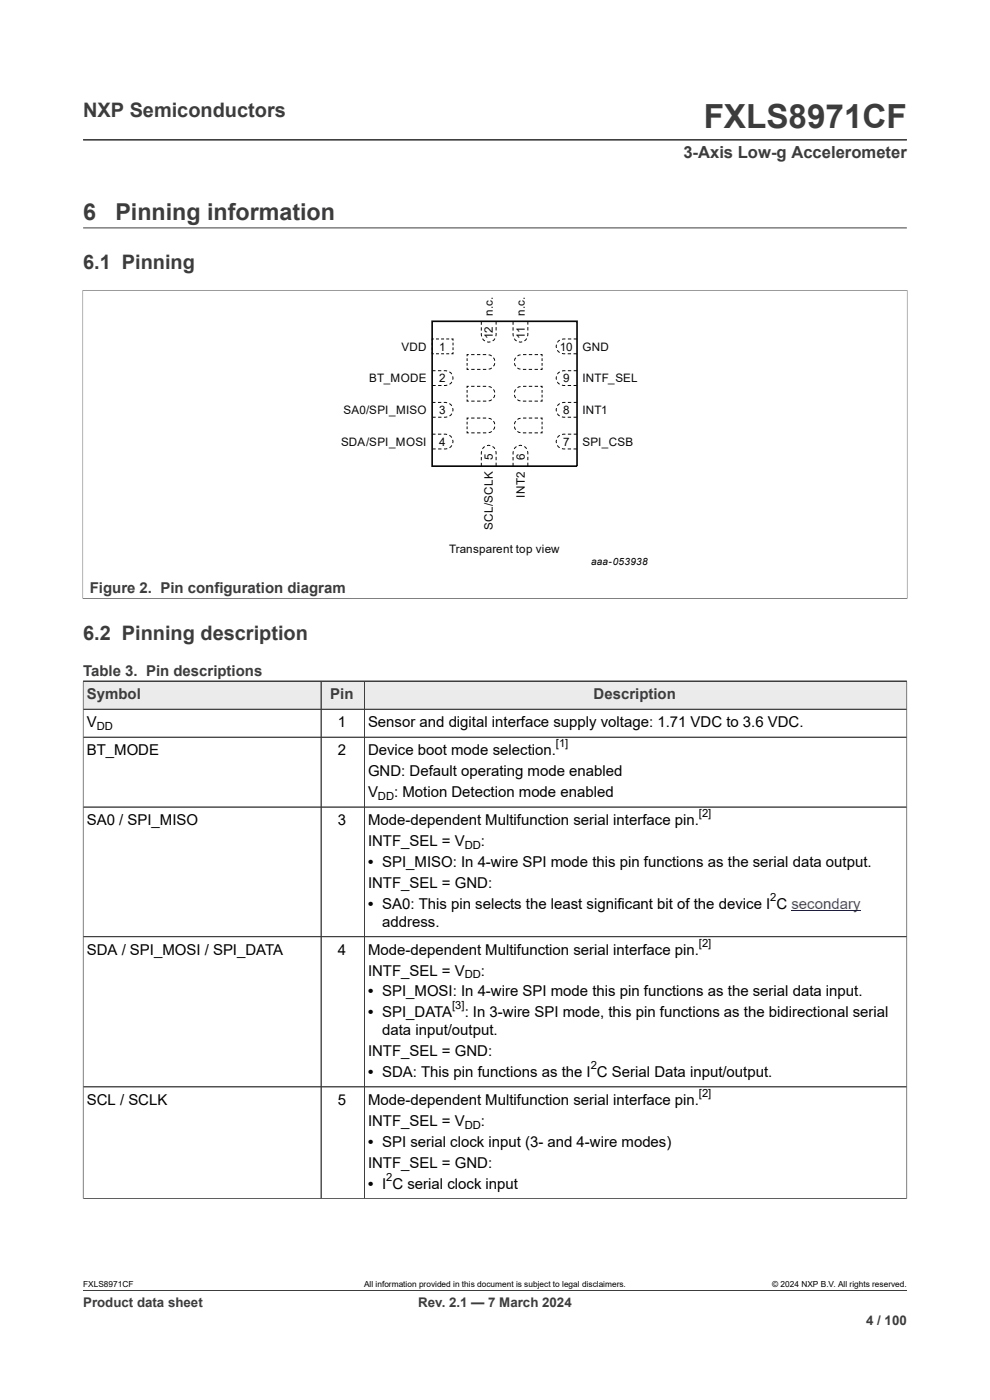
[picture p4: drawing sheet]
<svg xmlns="http://www.w3.org/2000/svg" width="210mm" height="297mm" viewBox="0 0 210 297" stroke-linecap="round" stroke-linejoin="round" font-family="sans-serif">
<defs><g id="words">
<text font-size="7.1" fill="#3c3c3c" x="149.3" y="27.2">FXLS8971CF</text>
<g font-size="4.9" fill="#3c3c3c">
<text x="17.6" y="46.6">6</text>
<text x="24.5" y="46.6">Pinning information</text>
</g>
<g font-size="4.2" fill="#3c3c3c">
<text x="17.6" y="24.8">NXP Semiconductors</text>
<text x="17.6" y="57.1">6.1 Pinning</text>
<text x="17.6" y="135.7">6.2 Pinning description</text>
</g>
<text font-size="3.5" fill="#3c3c3c" x="145" y="33.5">3-Axis Low-g Accelerometer</text>
<g font-size="3.2" fill="#3c3c3c">
<text x="19" y="125.8">Figure 2. Pin configuration diagram</text>
<text x="17.6" y="143.4">Table 3. Pin descriptions</text>
<text x="18.4" y="148.3">Symbol</text>
<text x="70.1" y="148.3">Pin</text>
<text x="125.9" y="148.3">Description</text>
</g>
<g font-size="3.2">
<text x="18.4" y="154.2">V</text>
<text x="71.6" y="154.2">1</text>
<text x="78.1" y="154.2">Sensor and digital interface supply voltage: 1.71 VDC to 3.6 VDC.</text>
<text x="18.4" y="160.2">BT_MODE</text>
<text x="71.6" y="160.2">2</text>
<text x="78.1" y="160.2">Device boot mode selection.</text>
<text x="78.1" y="164.6">GND: Default operating mode enabled</text>
<text x="78.1" y="169.1">V</text>
<text x="83.6" y="169.1">: Motion Detection mode enabled</text>
<text x="18.4" y="175">SA0 / SPI_MISO</text>
<text x="71.6" y="175">3</text>
<text x="78.1" y="175">Mode-dependent Multifunction serial interface pin.</text>
<text x="78.1" y="179.4">INTF_SEL = V</text>
<text x="102" y="179.4">:</text>
<text x="78.1" y="183.9">• SPI_MISO: In 4-wire SPI mode this pin functions as the serial data output.</text>
<text x="78.1" y="188.3">INTF_SEL = GND:</text>
<text x="78.1" y="192.8">• SA0: This pin selects the least significant bit of the device I C secondary</text>
<text x="81.1" y="196.6">address.</text>
<text x="18.4" y="202.5">SDA / SPI_MOSI / SPI_DATA</text>
<text x="71.6" y="202.5">4</text>
<text x="78.1" y="202.5">Mode-dependent Multifunction serial interface pin.</text>
<text x="78.1" y="207">INTF_SEL = V</text>
<text x="102" y="207">:</text>
<text x="78.1" y="211.4">• SPI_MOSI: In 4-wire SPI mode this pin functions as the serial data input.</text>
<text x="78.1" y="215.7">• SPI_DATA</text>
<text x="98.6" y="215.7">: In 3-wire SPI mode, this pin functions as the bidirectional serial</text>
<text x="81.1" y="219.5">data input/output.</text>
<text x="78.1" y="224">INTF_SEL = GND:</text>
<text x="78.1" y="228.4">• SDA: This pin functions as the I C Serial Data input/output.</text>
<text x="18.4" y="234.4">SCL / SCLK</text>
<text x="71.6" y="234.4">5</text>
<text x="78.1" y="234.4">Mode-dependent Multifunction serial interface pin.</text>
<text x="78.1" y="238.8">INTF_SEL = V</text>
<text x="102" y="238.8">:</text>
<text x="78.1" y="243.3">• SPI serial clock input (3- and 4-wire modes)</text>
<text x="78.1" y="247.7">INTF_SEL = GND:</text>
<text x="78.1" y="252.1">• I C serial clock input</text>
</g>
<g font-size="2.8" fill="#3c3c3c">
<text x="17.6" y="277.3">Product data sheet</text>
<text x="88.7" y="277.3">Rev. 2.1 — 7 March 2024</text>
<text x="183.7" y="281">4 / 100</text>
</g>
<g font-size="2.5" fill="#090909">
<text x="104.6" y="72" transform="rotate(-90 104.6 72)">12</text>
<text x="104.6" y="66.9" transform="rotate(-90 104.6 66.9)">n.c.</text>
<text x="111.3" y="71.9" transform="rotate(-90 111.3 71.9)">11</text>
<text x="111.3" y="66.9" transform="rotate(-90 111.3 66.9)">n.c.</text>
<text x="85.1" y="74.4">VDD</text>
<text x="93.1" y="74.4">1</text>
<text x="118.8" y="74.4">10</text>
<text x="123.5" y="74.4">GND</text>
<text x="78.3" y="81.1">BT_MODE</text>
<text x="93.1" y="81.1">2</text>
<text x="119.5" y="81.1">9</text>
<text x="123.5" y="81.1">INTF_SEL</text>
<text x="72.9" y="87.8">SA0/SPI_MISO</text>
<text x="93.1" y="87.8">3</text>
<text x="119.5" y="87.8">8</text>
<text x="123.5" y="87.8">INT1</text>
<text x="72.4" y="94.6">SDA/SPI_MOSI</text>
<text x="93.1" y="94.6">4</text>
<text x="119.5" y="94.6">7</text>
<text x="123.5" y="94.6">SPI_CSB</text>
<text x="104.6" y="97.7" transform="rotate(-90 104.6 97.7)">5</text>
<text x="111.3" y="97.7" transform="rotate(-90 111.3 97.7)">6</text>
<text x="111.3" y="105.6" transform="rotate(-90 111.3 105.6)">INT2</text>
<text x="104.6" y="112.3" transform="rotate(-90 104.6 112.3)">SCL/SCLK</text>
<text x="95.3" y="117.4">Transparent top view</text>
</g>
<g font-size="2.4">
<text x="20.5" y="154.9">DD</text>
<text x="117.9" y="158.5">[1]</text>
<text x="80.2" y="169.7">DD</text>
<text x="148.3" y="173.3">[2]</text>
<text x="98.6" y="180.1">DD</text>
<text x="163.4" y="191.1">2</text>
<text x="148.3" y="200.9">[2]</text>
<text x="98.6" y="207.6">DD</text>
<text x="95.9" y="214.1">[3]</text>
<text x="125.3" y="226.8">2</text>
<text x="148.3" y="232.7">[2]</text>
<text x="98.6" y="239.4">DD</text>
<text x="81.9" y="250.5">2</text>
</g>
<text font-size="2.1" x="125.4" y="119.8">aaa-053938</text>
<g font-size="1.8">
<text x="17.6" y="273.1">FXLS8971CF</text>
<text x="77.2" y="273.1">All information provided in this document is subject to legal disclaimers.</text>
<text x="163.8" y="273.1">© 2024 NXP B.V. All rights reserved.</text>
</g>
</g></defs>
<path d="M17.6 29.7h174.8M17.6 48.3h174.8M17.5 61.6h175M17.6 61.5v65.5M192.4 61.5v65.5M17.5 127h175M17.6 144.5h174.8" fill="none" stroke="#3c3c3c" stroke-width=".21"/>
<path d="M91.7 68.2h30.7v30.7h-30.7z" fill="none" stroke="#090909" stroke-width=".35"/>
<g fill="none" stroke="#090909" stroke-width=".21">
<path d="M91.7 74.7v.4h.3M91.7 78.6h.7M91.7 72.7v.6M91.7 73.7v.6M92 71.9h-.3v.4M92.5 71.9h.6M92.5 75.1h.6M92.9 78.6h.7M93.6 71.9h.6M93.6 75.1h.6M94.1 78.6l.7 .1M94.7 71.9h.6"/>
<path d="M94.7 75.1h.6M95.3 78.9l.5 .5M95.7 71.9h.4v.4M96 79.8v.7M96.1 74.7v.4h-.4M96.1 72.7v.6M96.1 73.7v.6M99.1 78v.4h.3M99.1 76v.6M99.1 77v.6M99.4 75.2h-.3v.4M99.9 75.2h.7"/>
<path d="M100 78.4h.7M101.2 75.2h.7M101.2 78.4h.7M102.1 70.7l.1 .7M102.1 68.2v.7M102.1 69.4v.7M102.4 71.8l.5 .5M102.4 75.2h.7M102.4 78.4h.7M103.6 75.3l.7 .2M104 72.5h-.7M104.3 78.1l-.6 .2"/>
<path d="M104.7 75.9l.2 .6M104.9 77l-.2 .7M105 71.8l-.5 .5M105.2 70.6v.7M105.2 68.2v.7M105.2 69.4v.7M108.8 70.7l.1 .7M108.8 68.2v.7M108.8 69.4v.7M109.1 71.8l.5 .5M109.1 77l.3 .7M109.4 75.9l-.3 .6"/>
<path d="M109.8 78.1l.6 .2M110.4 75.3l-.6 .2M110.8 72.5h-.7M110.9 78.4h.7M110.9 75.2h.8M111.7 71.8l-.5 .5M112 70.6l-.1 .7M112 68.2v.7M112 69.4v.7M112.2 78.4h.7M112.2 75.2h.7M113.4 78.4h.7"/>
<path d="M113.4 75.2h.7M114.6 75.2h.4v.4M115 78v.4h-.4M115 76v.6M115 77v.6M118 73.1v.7M118 79.8v.7M118.2 74.3l.5 .5M118.7 72.2l-.5 .4M118.7 78.9l-.5 .5M119.2 75l.7 .1M119.9 71.9l-.7 .1"/>
<path d="M119.9 78.6l-.7 .1M120.4 75.1h.7M120.5 71.9h.7M120.5 78.6h.7M121.7 75.1h.7M121.7 71.9h.7M121.7 78.6h.7M91.7 85.4h.7M91.7 92.1h.7M91.7 81.8h.7M91.7 88.5h.7M91.7 95.2h.7"/>
<path d="M92.9 85.4h.7M92.9 92.1h.7M92.9 81.8h.7M92.9 88.5h.7M92.9 95.2h.7M94.1 85.4h.7M94.1 92.1l.7 .1M94.9 81.7l-.7 .1M94.9 88.4l-.7 .1M94.9 95.2h-.7M95.3 85.6l.5 .5M95.3 92.4l.5 .4"/>
<path d="M95.8 81l-.4 .5M95.8 87.8l-.4 .4M95.8 94.5l-.4 .5M96 86.6v.7M96 93.3v.7M99.1 84.7v.4h.3M99.1 91.5v.3h.3M99.1 82.7v.6M99.1 83.7v.6M99.1 89.5v.5M99.1 90.5v.5M99.4 82h-.3v.3"/>
<path d="M99.4 88.7h-.3v.3M99.9 82h.7M99.9 88.7h.8M100 85.1h.7M100 91.8h.7M101.2 82h.7M101.2 88.7h.7M101.2 85.1h.7M101.2 91.8h.7M102.1 97v.7M102.1 98.2v.7M102.2 95.7l-.1 .7"/>
<path d="M102.4 82h.7M102.4 88.7h.7M102.4 85.1h.7M102.4 91.8h.7M102.8 94.7l-.5 .5M103.6 82l.7 .3M103.6 88.7l.7 .3M104 94.5h-.7M104.3 84.8l-.6 .2M104.3 91.5l-.6 .3M104.5 94.7l.5 .5M104.7 82.6l.2 .7"/>
<path d="M104.7 89.3l.2 .7M104.9 83.8l-.2 .6M104.9 90.5l-.2 .6M105.2 95.7v.7M105.2 96.9v.7M105.2 98.2v.7M108.8 97v.7M108.8 98.2v.7M108.9 95.7l-.1 .7M109.1 83.8l.3 .6M109.1 90.5l.3 .6M109.4 82.6l-.3 .7"/>
<path d="M109.4 89.3l-.3 .7M109.6 94.7l-.5 .5M109.8 84.8l.6 .2M109.8 91.5l.6 .3M110.4 82l-.6 .3M110.4 88.7l-.6 .3M110.7 94.5h-.7M110.9 85.1h.7M110.9 91.8h.7M110.9 82h.8M110.9 88.7h.8M111.2 94.7l.5 .5"/>
<path d="M111.9 95.7l.1 .7M112 96.9v.7M112 98.2v.7M112.2 85.1h.7M112.2 91.8h.7M112.2 82h.7M112.2 88.7h.7M113.4 85.1h.7M113.4 91.8h.7M113.4 82h.7M113.4 88.7h.7M114.6 82h.4v.3"/>
<path d="M114.6 88.7h.4v.3M115 84.7v.4h-.4M115 91.5v.3h-.4M115 82.7v.6M115 83.7v.6M115 89.5v.5M115 90.5v.5M118 86.6v.7M118 93.3v.7M118.2 81l.5 .5M118.2 87.8l.5 .4M118.2 94.5l.5 .5"/>
<path d="M118.7 85.6l-.5 .5M118.7 92.4l-.5 .4M119.2 81.7l.7 .1M119.2 88.4l.7 .1M119.2 95.2h.7M119.9 85.4h-.7M119.9 92.1l-.7 .1M120.4 81.8h.7M120.4 88.5h.7M120.4 95.2h.7M120.5 85.4h.7M120.5 92.1h.7"/>
<path d="M121.7 81.8h.7M121.7 88.5h.7M121.7 95.2h.7M121.7 85.4h.7M121.7 92.1h.7"/>
</g>
<path d="M17.7 144.6h50.3v5.8h-50.3z" fill="#ebebeb"/>
<path d="M17.6 144.5h50.5v6h-50.5z" fill="none" stroke="#3c3c3c" stroke-width=".21"/>
<path d="M68.2 144.6h9v5.8h-9z" fill="#ebebeb"/>
<path d="M68.1 144.5h9.2v6h-9.2z" fill="none" stroke="#3c3c3c" stroke-width=".21"/>
<path d="M77.4 144.6h114.9v5.8h-114.9z" fill="#ebebeb"/>
<path d="M17.6 156.4h174.8M17.6 144.6v109.8M17.6 144.5h174.8v109.9M68.1 144.6v109.7M77.3 144.5v109.8M192.4 150.5h-174.8M17.6 171.2h174.8M17.6 198.7h174.8M17.6 230.6h174.8M17.6 254.3h174.8M17.6 273.8h174.8" fill="none" stroke="#3c3c3c" stroke-width=".21"/>
<path d="M167.9 193.1h14.6" fill="none" stroke="#00f" stroke-width=".21"/>
<use href="#words"/>
</svg>
